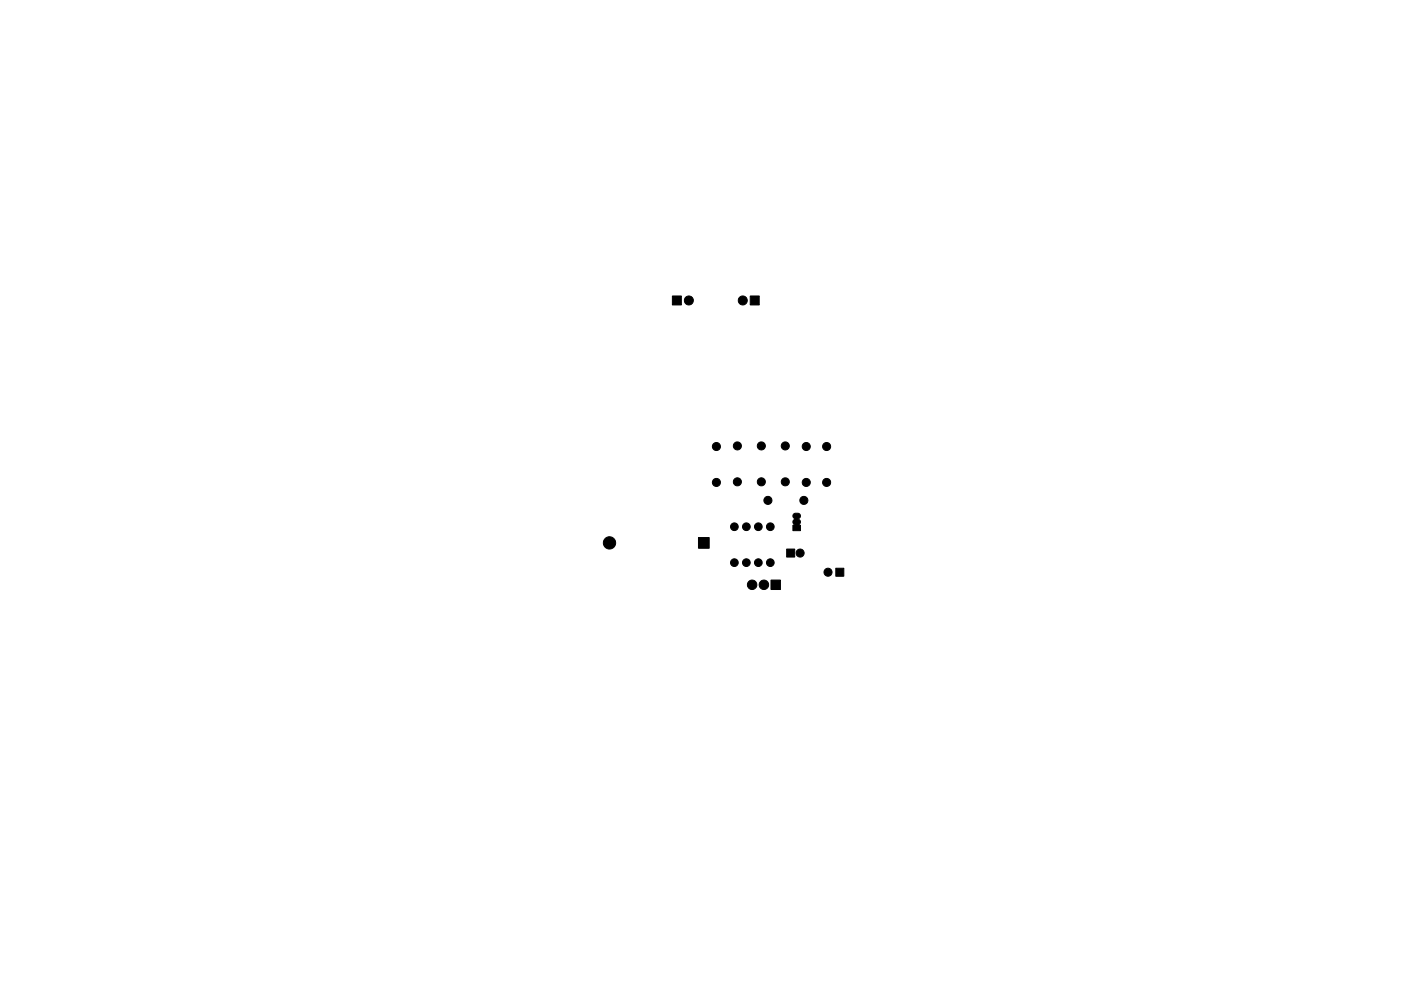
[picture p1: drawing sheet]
<svg xmlns="http://www.w3.org/2000/svg" width="297mm" height="210mm" viewBox="0 0 297 210" stroke-linecap="round" stroke-linejoin="round" font-family="sans-serif">
<g fill="#000" stroke="#000" stroke-width=".21">
<path d="M142.6 62.8h1.9v1.9h-1.9zM159.1 62.8h1.9v1.9h-1.9zM148.1 114h2.3v2.3h-2.3zM166.8 116.5h1.7v1.7h-1.7zM168.3 109.1l.9-.2a.67 .67 0 0 1 .5 .6 .67 .67 0 0 1-.4 .6 .74 .74 0 0 1 .1 1.3h.3v1.2h-1.6v-1.2l.3-.1a.74 .74 0 0 1 .1-1.2 .64 .64 0 0 1-.2-1zM163.5 123.1h2v2h-2zM177.2 120.6h1.7v1.7h-1.7z"/>
<circle cx="146.1" cy="63.7" r=".96"/>
<circle cx="157.5" cy="63.7" r=".96"/>
<circle cx="151.9" cy="94.7" r=".86"/>
<circle cx="156.3" cy="94.6" r=".86"/>
<circle cx="161.4" cy="94.6" r=".86"/>
<circle cx="166.5" cy="94.6" r=".86"/>
<circle cx="170.9" cy="94.7" r=".86"/>
<circle cx="175.3" cy="94.7" r=".86"/>
<circle cx="129.2" cy="115.2" r="1.31"/>
<circle cx="151.9" cy="102.4" r=".86"/>
<circle cx="155.7" cy="111.8" r=".82"/>
<circle cx="155.7" cy="119.4" r=".82"/>
<circle cx="156.3" cy="102.2" r=".86"/>
<circle cx="158.2" cy="119.4" r=".82"/>
<circle cx="158.2" cy="111.8" r=".82"/>
<circle cx="160.8" cy="111.8" r=".82"/>
<circle cx="160.8" cy="119.4" r=".82"/>
<circle cx="161.4" cy="102.2" r=".86"/>
<circle cx="162.8" cy="106.2" r=".86"/>
<circle cx="163.3" cy="119.4" r=".82"/>
<circle cx="163.3" cy="111.8" r=".82"/>
<circle cx="166.5" cy="102.2" r=".86"/>
<circle cx="169.6" cy="117.3" r=".86"/>
<circle cx="170.4" cy="106.2" r=".86"/>
<circle cx="170.9" cy="102.4" r=".86"/>
<circle cx="175.3" cy="102.4" r=".86"/>
<circle cx="159.5" cy="124.1" r="1.01"/>
<circle cx="162" cy="124.1" r="1.01"/>
<circle cx="175.6" cy="121.4" r=".86"/>
</g>
</svg>
